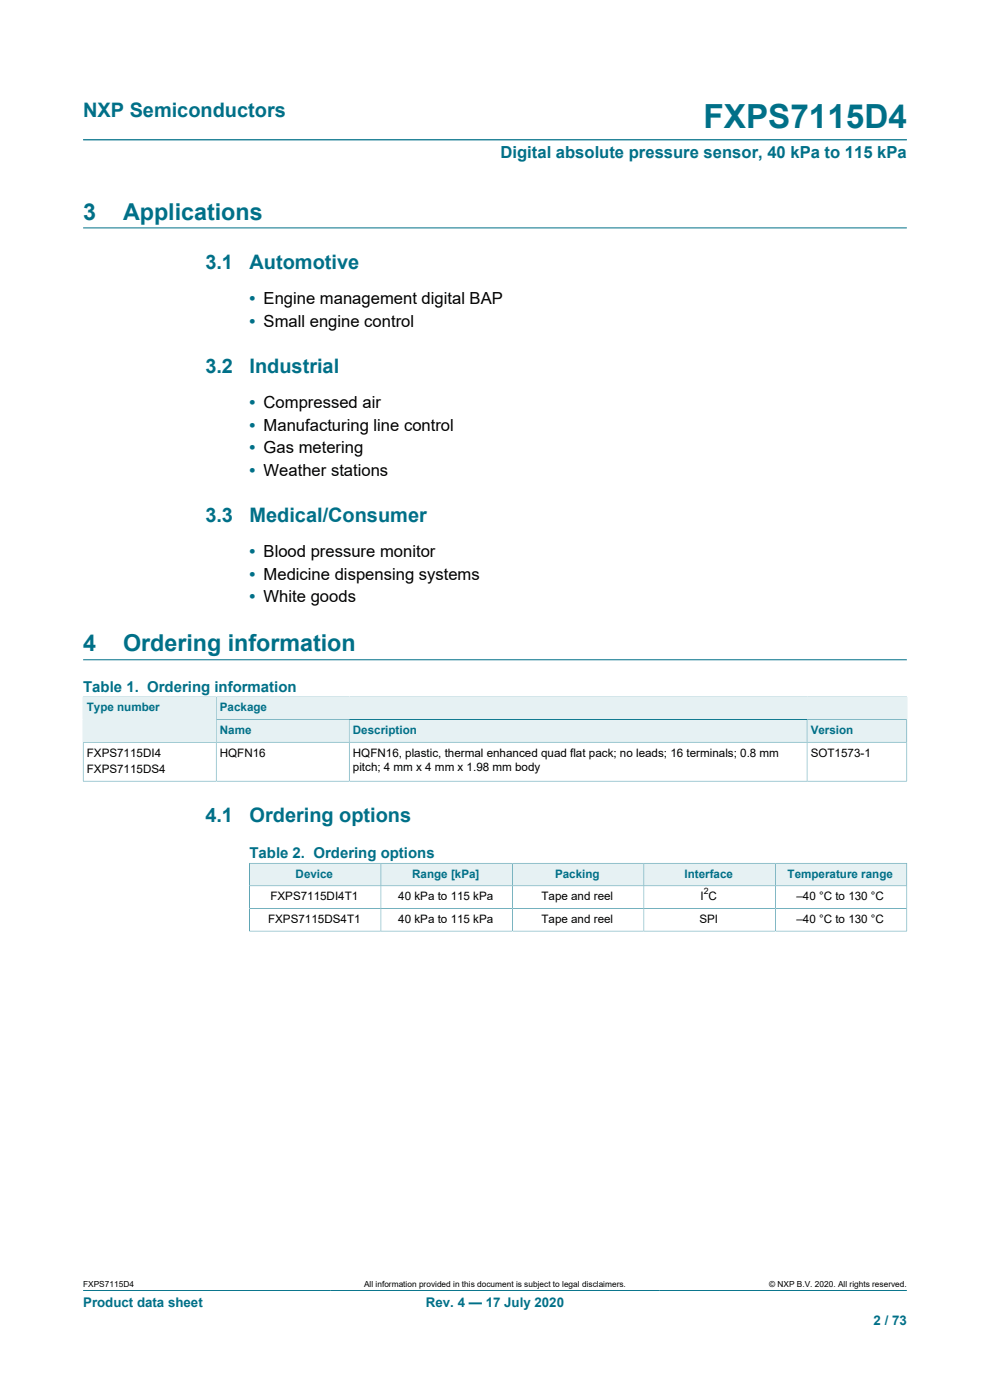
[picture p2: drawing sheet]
<svg xmlns="http://www.w3.org/2000/svg" width="210mm" height="297mm" viewBox="0 0 210 297" stroke-linecap="round" stroke-linejoin="round" font-family="sans-serif">
<defs><g id="words">
<text font-size="7.1" fill="#007088" x="149.3" y="27.2">FXPS7115D4</text>
<g font-size="4.9" fill="#007088">
<text x="17.6" y="46.6">3</text>
<text x="26.1" y="46.6">Applications</text>
<text x="17.6" y="138.2">4</text>
<text x="26.1" y="138.2">Ordering information</text>
</g>
<g font-size="4.2" fill="#007088">
<text x="17.6" y="24.8">NXP Semiconductors</text>
<text x="43.6" y="57.1">3.1</text>
<text x="52.9" y="57.1">Automotive</text>
<text x="43.6" y="79.1">3.2</text>
<text x="52.9" y="79.1">Industrial</text>
<text x="43.6" y="110.7">3.3</text>
<text x="52.9" y="110.7">Medical/Consumer</text>
<text x="43.6" y="174.3">4.1</text>
<text x="52.9" y="174.3">Ordering options</text>
</g>
<g font-size="3.5" fill="#007088">
<text x="106.2" y="33.5">Digital absolute pressure sensor, 40 kPa to 115 kPa</text>
<text x="52.9" y="64.5">• Engine management digital BAP</text>
<text x="52.9" y="69.3">• Small engine control</text>
<text x="52.9" y="86.6">• Compressed air</text>
<text x="52.9" y="91.4">• Manufacturing line control</text>
<text x="52.9" y="96.1">• Gas metering</text>
<text x="52.9" y="100.9">• Weather stations</text>
<text x="52.9" y="118.2">• Blood pressure monitor</text>
<text x="52.9" y="123">• Medicine dispensing systems</text>
<text x="52.9" y="127.7">• White goods</text>
</g>
<g font-size="3.2" fill="#007088">
<text x="17.6" y="146.8">Table 1. Ordering information</text>
<text x="52.9" y="182">Table 2. Ordering options</text>
</g>
<g font-size="2.8" fill="#007088">
<text x="17.6" y="277.3">Product data sheet</text>
<text x="90.3" y="277.3">Rev. 4 — 17 July 2020</text>
<text x="185.3" y="281">2 / 73</text>
</g>
<g font-size="2.5" fill="#007088">
<text x="18.4" y="150.9">Type number</text>
<text x="46.6" y="150.9">Package</text>
<text x="46.6" y="155.7">Name</text>
<text x="74.9" y="155.7">Description</text>
<text x="172" y="155.7">Version</text>
<text x="62.7" y="186.2">Device</text>
<text x="87.4" y="186.2">Range [kPa]</text>
<text x="117.7" y="186.2">Packing</text>
<text x="145.2" y="186.2">Interface</text>
<text x="167.1" y="186.2">Temperature range</text>
</g>
<g font-size="2.5">
<text x="18.4" y="160.5">FXPS7115DI4</text>
<text x="46.6" y="160.5">HQFN16</text>
<text x="74.9" y="160.5">HQFN16, plastic, thermal enhanced quad flat pack; no leads; 16 terminals; 0.8 mm</text>
<text x="172" y="160.5">SOT1573-1</text>
<text x="18.4" y="164">FXPS7115DS4</text>
<text x="74.9" y="163.5">pitch; 4 mm x 4 mm x 1.98 mm body</text>
<text x="57.4" y="191">FXPS7115DI4T1</text>
<text x="84.5" y="191">40 kPa to 115 kPa</text>
<text x="114.8" y="191">Tape and reel</text>
<text x="148.6" y="191">I C</text>
<text x="169" y="191">–40 °C to 130 °C</text>
<text x="56.9" y="195.8">FXPS7115DS4T1</text>
<text x="84.5" y="195.8">40 kPa to 115 kPa</text>
<text x="114.8" y="195.8">Tape and reel</text>
<text x="148.4" y="195.8">SPI</text>
<text x="169" y="195.8">–40 °C to 130 °C</text>
</g>
<text font-size="1.9" x="149.3" y="189.7">2</text>
<g font-size="1.8">
<text x="17.6" y="273.1">FXPS7115D4</text>
<text x="77.2" y="273.1">All information provided in this document is subject to legal disclaimers.</text>
<text x="163.2" y="273.1">© NXP B.V. 2020. All rights reserved.</text>
</g>
</g></defs>
<path d="M17.6 29.7h174.8M17.6 48.3h174.8M17.6 140h174.8M192.4 147.8v4.9h-146.5v-4.8h146.5M17.6 273.8h174.8" fill="none" stroke="#007088" stroke-width=".21"/>
<path d="M45.9 147.9h146.4v4.7h-146.4z" fill="#e6f1f3"/>
<path d="M17.6 147.8v9.7h28.3v-9.6h-28.3" fill="none" stroke="#007088" stroke-width=".21"/>
<g fill="#e6f1f3">
<path d="M17.7 147.9h28.1v9.5h-28.1z"/>
<path d="M45.9 152.7h28.1v4.7h-28.1z"/>
</g>
<path d="M45.9 152.7h28.2v4.8h-28.2z" fill="none" stroke="#007088" stroke-width=".21"/>
<path d="M74.2 152.7h96.9v4.7h-96.9z" fill="#e6f1f3"/>
<path d="M74.1 152.7h97.1v4.8h-97.1z" fill="none" stroke="#007088" stroke-width=".21"/>
<path d="M171.3 152.7h21v4.7h-21z" fill="#e6f1f3"/>
<path d="M45.9 157.5v8.2M74.1 157.5v8.2M192.4 157.5h-174.8v8.3M17.6 165.7h174.8M171.2 165.7v-13h21.2v13.1" fill="none" stroke="#007088" stroke-width=".21"/>
<path d="M53 183.2h27.7v4.7h-27.7z" fill="#e6f1f3"/>
<path d="M52.9 183.1v4.8h27.9v-4.8h-28" fill="none" stroke="#007088" stroke-width=".21"/>
<path d="M80.9 183.2h27.7v4.7h-27.7z" fill="#e6f1f3"/>
<path d="M80.8 183.1h27.9v4.8h-27.9z" fill="none" stroke="#007088" stroke-width=".21"/>
<path d="M108.8 183.2h27.7v4.7h-27.7z" fill="#e6f1f3"/>
<path d="M108.7 183.1h27.9v4.8h-27.9z" fill="none" stroke="#007088" stroke-width=".21"/>
<path d="M136.7 183.2h27.7v4.7h-27.7z" fill="#e6f1f3"/>
<path d="M136.6 183.1h27.9v4.8h-27.9z" fill="none" stroke="#007088" stroke-width=".21"/>
<path d="M164.5 183.2h27.8v4.7h-27.8z" fill="#e6f1f3"/>
<path d="M52.8 197.5h139.6M52.9 192.7h139.5M80.8 187.9v9.6M108.7 187.9v9.6M136.6 187.9v9.6M192.4 183.1v14.5M192.4 187.9h-139.5v9.7M192.4 183.1h-27.9v14.4" fill="none" stroke="#007088" stroke-width=".21"/>
<use href="#words"/>
</svg>
